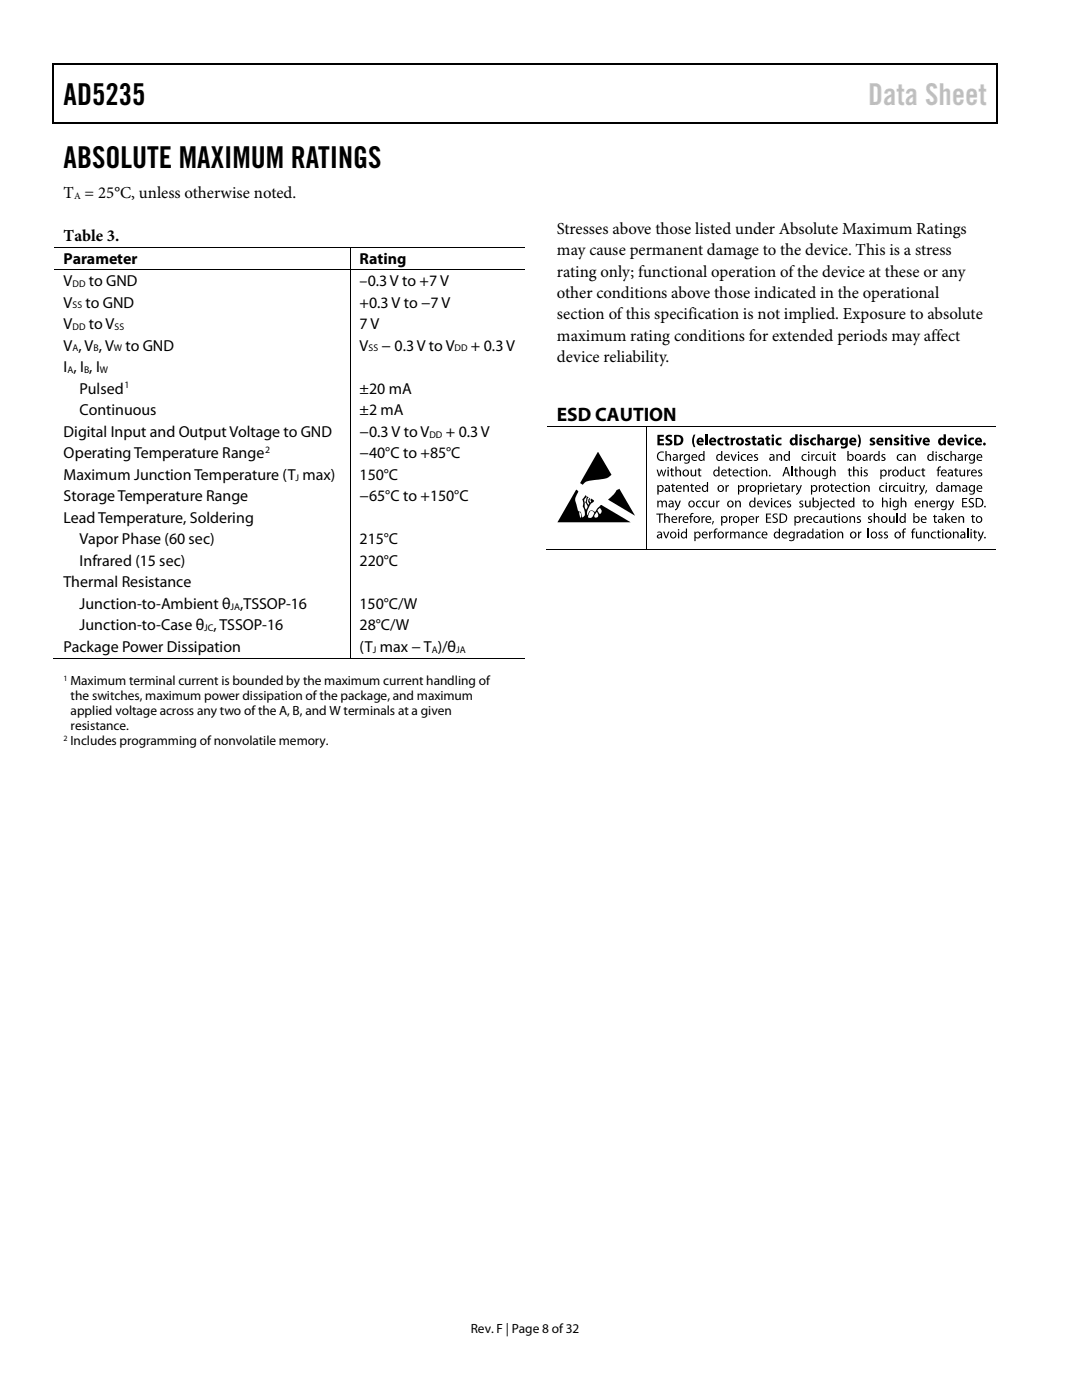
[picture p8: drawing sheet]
<svg xmlns="http://www.w3.org/2000/svg" width="216mm" height="279mm" viewBox="0 0 216 279" stroke-linecap="round" stroke-linejoin="round" font-family="sans-serif">
<defs><g id="words">
<g font-size="6">
<text x="12.7" y="20.9">AD5235</text>
<text x="12.7" y="33.6">ABSOLUTE MAXIMUM RATINGS</text>
</g>
<text font-size="6" fill="#c1c1c1" x="173.2" y="20.9">Data Sheet</text>
<text font-size="3.9" x="111.1" y="84.1">ESD CAUTION</text>
<g font-size="3.3">
<text x="12.7" y="39.5">T = 25°C, unless otherwise noted.</text>
<text x="111.1" y="46.7">Stresses above those listed under Absolute Maximum Ratings</text>
<text x="12.7" y="48">Table 3.</text>
<text x="111.1" y="50.9">may cause permanent damage to the device. This is a stress</text>
<text x="111.1" y="55.2">rating only; functional operation of the device at these or any</text>
<text x="111.1" y="59.5">other conditions above those indicated in the operational</text>
<text x="111.1" y="63.7">section of this specification is not implied. Exposure to absolute</text>
<text x="111.1" y="68">maximum rating conditions for extended periods may affect</text>
<text x="111.1" y="72.3">device reliability.</text>
</g>
<g font-size="3.2">
<text x="12.7" y="52.6">Parameter</text>
<text x="71.8" y="52.6">Rating</text>
<text x="12.7" y="57.1">V</text>
<text x="17.7" y="57.1">to GND</text>
<text x="71.8" y="57.1">–0.3 V to +7 V</text>
<text x="12.7" y="61.4">V</text>
<text x="12.7" y="65.7">V</text>
<text x="17.1" y="61.4">to GND</text>
<text x="17.7" y="65.7">to V</text>
<text x="71.8" y="61.4">+0.3 V to −7 V</text>
<text x="71.8" y="65.7">7 V</text>
<text x="12.7" y="70">V , V , V</text>
<text x="25" y="70">to GND</text>
<text x="71.8" y="70">V</text>
<text x="76.2" y="70">− 0.3 V to V</text>
<text x="94" y="70">+ 0.3 V</text>
<text x="12.7" y="74.3">I , I , I</text>
<text x="15.9" y="78.6">Pulsed</text>
<text x="15.9" y="82.8">Continuous</text>
<text x="71.8" y="78.6">±20 mA</text>
<text x="71.8" y="82.8">±2 mA</text>
<text x="12.7" y="87.2">Digital Input and Output Voltage to GND</text>
<text x="71.8" y="87.2">−0.3 V to V</text>
<text x="88.9" y="87.2">+ 0.3 V</text>
<text x="12.7" y="91.4">Operating Temperature Range</text>
<text x="12.7" y="95.8">Maximum Junction Temperature (T max)</text>
<text x="71.8" y="91.4">−40°C to +85°C</text>
<text x="71.8" y="95.8">150°C</text>
<text x="12.7" y="100">Storage Temperature Range</text>
<text x="71.8" y="100">−65°C to +150°C</text>
<text x="12.7" y="104.4">Lead Temperature, Soldering</text>
<text x="15.9" y="108.6">Vapor Phase (60 sec)</text>
<text x="15.9" y="112.9">Infrared (15 sec)</text>
<text x="71.8" y="108.6">215°C</text>
<text x="71.8" y="112.9">220°C</text>
<text x="12.7" y="117.2">Thermal Resistance</text>
<text x="15.9" y="121.5">Junction-to-Ambient θ ,TSSOP-16</text>
<text x="15.9" y="125.8">Junction-to-Case θ , TSSOP-16</text>
<text x="71.8" y="121.5">150°C/W</text>
<text x="71.8" y="125.8">28°C/W</text>
<text x="12.7" y="130.1">Package Power Dissipation</text>
<text x="71.8" y="130.1">(T max − T )/θ</text>
</g>
<g font-size="2.7">
<text x="14.1" y="136.7">Maximum terminal current is bounded by the maximum current handling of</text>
<text x="14.1" y="139.7">the switches, maximum power dissipation of the package, and maximum</text>
<text x="14.1" y="142.7">applied voltage across any two of the A, B, and W terminals at a given</text>
<text x="14.1" y="148.7">Includes programming of nonvolatile memory.</text>
<text x="14.1" y="145.7">resistance.</text>
<text x="93.9" y="266">Rev. F | Page 8 of32</text>
</g>
<g font-size="1.9">
<text x="14.8" y="39.7">A</text>
<text x="14.5" y="57.2">DD</text>
<text x="14.5" y="61.6">SS</text>
<text x="14.5" y="65.8">DD</text>
<text x="22.9" y="65.8">SS</text>
<text x="14.5" y="70.1">A</text>
<text x="18.7" y="70.1">B</text>
<text x="22.7" y="70.1">W</text>
<text x="73.5" y="70.1">SS</text>
<text x="90.7" y="70.1">DD</text>
<text x="13.5" y="74.4">A</text>
<text x="16.8" y="74.4">B</text>
<text x="19.9" y="74.4">W</text>
<text x="24.8" y="77.5">1</text>
<text x="85.7" y="87.3">DD</text>
<text x="52.9" y="90.4">2</text>
<text x="59" y="95.9">J</text>
<text x="40.8" y="126">JC</text>
<text x="46" y="121.7">JA</text>
<text x="74.4" y="130.3">J</text>
<text x="86.1" y="130.3">A</text>
<text x="91" y="130.3">JA</text>
</g>
<g font-size="1.6">
<text x="12.7" y="135.8">1</text>
<text x="12.7" y="147.8">2</text>
</g>
</g></defs>
<g fill="#000">
<path d="M10.5 12.7h.3v1h-.3zM10.5 12.7h.3v.3h-.3zM133.3 12.7h.3v.3h-.3zM198.8 12.7h.2v1h-.2zM198.8 12.7h.2v.3h-.2zM10.5 24.4h.3v.2h-.3zM133.1 24.4h.2v.2h-.2zM198.8 24.4h.2v.2h-.2zM69.8 49.2h.1v.2h-.1zM69.8 53.8h.1v.1h-.1zM119.3 90.2l2.7 4.6-.2 .2a3.7 3.7 0 0 1-2.7 .8h-.7a2.23 2.23 0 0 0-2.1 1l-.5-.4zM128.8 85.1h.2v.2h-.2z"/>
<path d="M131.2 86.8h1.3v.4h-.9v.4h.8v.4h-.8v.5h.9v.4h-1.3zM131 93.7h.3l.3 1.1 .3-1.1h.2l.3 1.1 .3-1.1h.3l-.5 1.4h-.2l-.3-1.1-.4 1.1h-.2zM131.3 90.4l.7-.3 .5 .1-.1 .2a.76 .76 0 0 0-1.1 .7 .76 .76 0 0 0 1.1 .6l.1 .2a.98 .98 0 0 1-1.3-.3 .98 .98 0 0 1 .1-1.2zM132.8 90h.2v.8l.4-.2 .4 .2 .1 1.2h-.2l-.1-1-.2-.2-.4 .3v.9h-.2zM133 86.9l.6-.1 .5 .1-.1 .3h-.7v.1l.1 .2a.72 .72 0 0 1 .8 .9 .72 .72 0 0 1-1.1 .5l-.3-.1v-.4l.7 .1 .2-.2-.1-.2a.69 .69 0 0 1-.7-.4 .69 .69 0 0 1 .1-.8zM133.9 93.5l.2-.1v.3h.4v.2h-.4l.1 .9 .3 .1-.1 .2h-.3l-.2-.3v-.9h-.2v-.2h.2zM134.1 96.6l.3-.1v.3h.3v.2h-.3v.9l.3 .1-.1 .2h-.3l-.2-.3v-.9h-.2v-.2h.2zM134.8 93.1h.2v.8l.4-.2 .4 .2 .1 1.2h-.3v-1l-.3-.2-.3 .3v.9h-.2zM134.6 99.9h.3l.3 1.1 .4-1.1h.3l-.7 1.6-.5 .4v-.2l.4-.5zM135.6 90.6h.2v.3l.5-.3v.2l-.2 .1-.2 .2v.9h-.3zM136.3 96.8h.2l.1 .3v-.2a.49 .49 0 0 1 .8 .1l.1 1.1h-.3v-.9l-.3-.2-.3 .2v.9h-.3zM137.9 96.6l.2-.1v.3h.4v.2h-.4l.1 .9 .3 .1v.1l-.2 .1a.35 .35 0 0 1-.4-.5v-.7h-.2v-.2h.2z"/>
<path d="M138.4 86.7h.4a2.73 2.73 0 0 0 0 2.5 .71 .71 0 0 1-.7-.8v-.8zM137.8 93.7h.2l.1 1 .2 .2 .4-.2v-1h.2v1.4h-.2v-.3l-.1 .2a.47 .47 0 0 1-.7-.1zM139.4 93.5l.2-.1v.3h.4v.2h-.4v.9l.3 .1 .1 .2h-.4l-.2-.3v-.9h-.2zM140.7 86.7h.5v2.2h-.5zM143.3 87.6l.9-.3 .1 .1v.3a.44 .44 0 0 0-.7 .4 .44 .44 0 0 0 .7 .4v.3a.82 .82 0 0 1-1-.2 .82 .82 0 0 1 0-1zM144.8 96.8h.2v.3l.4-.3v.2l-.2 .1-.2 .3v.7h-.2zM144.7 87.1l.5-.1v.4h.3v.3h-.3v.8h.3v.4h-.5l-.2-.2-.1-1h-.2v-.3h.2zM145.4 93.5l.2-.1v.3h.4v.2h-.4l.1 .9 .3 .1v.2h-.2a.35 .35 0 0 1-.4-.5v-.7h-.2v-.2h.2zM145.8 87.4h.4v.2l.3-.2 .2-.1v.5h-.3l-.1 .2v.9h-.5zM145.8 90.6h.2l.4 1.1 .4-1.1h.2l-.5 1.4h-.2zM147.7 93.9l.5-.2 .4 .1-.1 .2a.51 .51 0 0 0-.7 .4 .51 .51 0 0 0 .7 .4l.1 .2a.7 .7 0 0 1-.9-.2 .7 .7 0 0 1 0-.9zM148.8 87.5l.5-.2 .4 .1-.1 .3h-.4v.2a.56 .56 0 0 1 .6 .6 .56 .56 0 0 1-.9 .4l-.3-.1 .1-.3 .4 .1 .2-.1-.4-.3a.43 .43 0 0 1-.1-.7z"/>
<path d="M148.8 96.8h.2v.3l.3-.3h.2v.2l-.2 .1-.2 .3v.7h-.3zM148 90.8l.5-.2 .4 .1-.1 .2a.51 .51 0 0 0-.7 .4 .51 .51 0 0 0 .7 .4l.1 .2a.71 .71 0 0 1-1-.2 .71 .71 0 0 1 .1-.9zM149 93.5l.2-.1v.3h.3v.2h-.3v.9l.3 .1-.1 .2h-.2l-.2-.3v-.9h-.3v-.2h.3zM150.5 90.8l.4-.2 .3 .1v.2l-.5-.1v.3l.2 .1a.41 .41 0 0 1 .4 .3 .41 .41 0 0 1-.2 .5l-.7-.1 .1-.2 .5 .1v-.3l-.2-.1a.4 .4 0 0 1-.3-.6zM150.1 87.1l.5-.1v.4h.3v.3h-.3l.1 .8h.2v.4h-.5l-.2-.2-.1-1h-.2v-.3h.2zM152 93.7h.2v.3l.1-.2a.48 .48 0 0 1 .7 .1l.1 1.2h-.2l-.1-1-.2-.2-.4 .3v.9h-.2zM152.4 99.9h.2l.4 1.1 .4-1.1h.2l-.5 1.3h-.2zM152.8 96.8h.2v.3l.4-.3v.2l-.2 .1-.2 .2v.8h-.2zM152.9 87.1l.5-.1v.4h.3v.3h-.3v.8h.3v.4h-.5l-.2-.2-.1-1h-.2v-.3h.2zM153.5 94.8h.2v.2h-.2zM154.9 90.6h.2v.3l.1-.2a.49 .49 0 0 1 .8 .1l.1 1.2h-.3v-1l-.3-.2-.3 .3v.9h-.3zM155 87.6l.8-.3 .2 .1-.1 .3a.45 .45 0 0 0-.7 .4 .45 .45 0 0 0 .7 .4l.1 .3a.82 .82 0 0 1-1.1-.2 .82 .82 0 0 1 .1-1z"/>
<path d="M155.8 96.6l.2-.1v.3h.4v.2h-.4l.1 .9 .2 .1v.2h-.3l-.2-.3v-.9h-.2v-.2h.2zM157.9 93.1h.3v2h-.3zM158 96.8h.2v.3l.4-.3v.2l-.2 .1-.2 .2v.8h-.2zM158.7 93.5l.2-.1v.3h.3v.2h-.3v.9l.3 .1v.2h-.3l-.2-.3v-.9h-.3v-.2h.3zM158.8 96.8h.2l.4 1.1 .4-1.1h.2l-.7 1.6-.4 .4-.1-.2a.45 .45 0 0 0 .5-.6zM159.5 93.1h.3v.8l.4-.2 .4 .2v1.2h-.2v-1l-.3-.2-.3 .3v.9h-.3zM160.5 87.5l.4-.2 .5 .1-.1 .3h-.5v.2a.56 .56 0 0 1 .6 .6 .56 .56 0 0 1-.8 .4l-.3-.1 .1-.3 .4 .1 .2-.1-.5-.3a.43 .43 0 0 1 0-.7zM160.1 90.8l.5-.2 .4 .1-.1 .2a.51 .51 0 0 0-.7 .4 .51 .51 0 0 0 .7 .4l.1 .2a.7 .7 0 0 1-1-.2 .7 .7 0 0 1 .1-.9zM161.9 90.6h.2v.3l.5-.3v.2l-.3 .1-.2 .2v.9h-.2zM161.8 87.6l.9-.3 .2 .1-.1 .3a.45 .45 0 0 0-.7 .4 .45 .45 0 0 0 .7 .4l.1 .3a.82 .82 0 0 1-1.1-.2 .82 .82 0 0 1 0-1zM163.1 86.7h.5v.8a.55 .55 0 0 1 .7-.1 .55 .55 0 0 1 .3 .6v.9h-.5v-1l-.3-.2-.2 .2v1h-.5zM163.4 96.8h.2v.3l.4-.3v.2l-.2 .1-.2 .2v.8h-.2z"/>
<path d="M162.5 93.7h.3v1l.3 .2 .3-.3v-.9h.3v1.4h-.2l-.1-.3-.1 .2a.47 .47 0 0 1-.7-.1zM162.9 90.8l.5-.2 .3 .1v.2a.51 .51 0 0 0-.8 .4 .51 .51 0 0 0 .8 .4v.2a.7 .7 0 0 1-.9-.2 .7 .7 0 0 1 .1-.9zM164 90.6h.2l.1 1 .2 .2 .4-.3v-.9h.2v1.4h-.2v-.3l-.1 .2a.46 .46 0 0 1-.7-.1zM165.6 93.1h.2v.8l.5-.2 .4 .2v1.2h-.2v-1l-.3-.2-.3 .3-.1 .9h-.2zM165.8 96.6l.3-.1v.3h.3v.2h-.3v.9l.3 .1v.1l-.2 .1a.35 .35 0 0 1-.4-.5v-.7h-.2v-.2h.2zM166.2 90.4l.3-.1v.3h.3v.2h-.3v.9l.3 .1v.2h-.4l-.1-.3-.1-.9h-.2v-.2h.2zM166.6 87.4h.4v.2l.2-.2 .3-.1v.5h-.3l-.2 .3v.8h-.4zM167.1 99.7l.2-.1v.3h.4v.2h-.4l.1 .9 .3 .1-.1 .2h-.3l-.2-.3v-.9h-.2v-.2h.2zM168.2 97l.5-.2 .3 .1v.2a.51 .51 0 0 0-.8 .4 .51 .51 0 0 0 .8 .4v.2a.7 .7 0 0 1-.9-.2 .7 .7 0 0 1 .1-.9zM169.4 93.5l.2-.1v.3h.4v.2h-.4v.9l.3 .1v.2h-.3l-.2-.3v-.9h-.2zM169.4 96.6l.2-.1v.3h.4v.2h-.4l.1 .9 .2 .1v.2h-.3l-.2-.3v-.9h-.2v-.2h.2zM170.2 93.1h.3v.8l.4-.2 .4 .2 .1 1.2h-.3v-1l-.3-.2-.3 .3v.9h-.3z"/>
<path d="M171.1 86.7a.71 .71 0 0 1 .6 .9v.8a.71 .71 0 0 1-.6 .8 2.73 2.73 0 0 0 0-2.5zM172.4 93.9l.4-.2 .3 .1v.2l-.5-.1v.3l.2 .1a.41 .41 0 0 1 .4 .3 .41 .41 0 0 1-.3 .4h-.6l.1-.2h.5v-.2l-.2-.1a.4 .4 0 0 1-.3-.6zM172.4 96.8h.2v.3l.1-.2a.5 .5 0 0 1 .8 .1v1.1h-.2v-.9l-.3-.2-.4 .3v.8h-.2zM172.3 99.7l.2-.1v.3h.4v.2h-.4l.1 .9 .2 .1v.2h-.3l-.2-.3v-.9h-.2v-.2h.2zM173.5 90.6h.2v.3l.5-.3v.2l-.3 .1-.1 .2-.1 .9h-.2zM173.7 87.5l.5-.2 .4 .1-.1 .3h-.5v.2a.53 .53 0 0 1 .7 .5 .53 .53 0 0 1-.7 .5l-.5-.1 .1-.3 .4 .1 .2-.1-.5-.3a.42 .42 0 0 1 0-.7zM175.9 90.8l.4-.2 .4 .1-.1 .2-.4-.1v.3l.2 .1a.41 .41 0 0 1 .3 .3 .41 .41 0 0 1-.2 .5l-.7-.1 .1-.2 .5 .1v-.3l-.2-.1a.39 .39 0 0 1-.3-.6zM176 99.3h.2v.8l.5-.2 .4 .2v1.1h-.2v-.9l-.3-.2-.3 .2-.1 .9h-.2zM175.6 97l.5-.2 .3 .1v.2a.51 .51 0 0 0-.7 .4 .51 .51 0 0 0 .7 .4v.2a.7 .7 0 0 1-.9-.2 .7 .7 0 0 1 .1-.9zM176.6 87.4h.4v.2l.1-.1a.55 .55 0 0 1 .7-.1 .55 .55 0 0 1 .2 .6v.9h-.5v-1l-.2-.2-.2 .2v1h-.5zM177.2 93.7h.2l.1 .3 .4-.3v.2l-.2 .1-.2 .3v.8h-.3zM177.4 96.8h.2v.3l.2-.3h.2v.2l-.2 .1-.2 .2v.8h-.2z"/>
<path d="M178.5 87.5l.5-.2 .4 .1-.1 .3h-.5l.1 .2a.53 .53 0 0 1 .6 .5 .53 .53 0 0 1-.7 .5l-.5-.1 .1-.3 .4 .1 .2-.1-.5-.3a.42 .42 0 0 1 0-.7zM178.4 97l.5-.2 .3 .1v.2a.51 .51 0 0 0-.8 .4 .51 .51 0 0 0 .8 .4v.2a.7 .7 0 0 1-.9-.2 .7 .7 0 0 1 .1-.9zM179.7 99.3h.3v.8l.4-.2 .4 .2 .1 1.1h-.3v-.9l-.3-.2-.3 .3v.8h-.3zM179.1 90.8l.6-.2 .3 .1-.1 .2a.51 .51 0 0 0-.7 .4 .51 .51 0 0 0 .7 .4l.1 .2a.71 .71 0 0 1-.9-.1 .71 .71 0 0 1 0-1zM179.5 96.8h.2l.1 1 .2 .2 .3-.2 .1-1h.2v1.3h-.2v-.2l-.1 .1a.46 .46 0 0 1-.7 0zM180.7 87.1l.4-.1v.4h.4v.3h-.4l.1 .8h.2v.4h-.5l-.2-.2v-1h-.2v-.3h.2zM181.6 90.6h.2v.3l.1-.2a.48 .48 0 0 1 .7 .1l.1 1.2h-.2v-1l-.3-.2-.4 .3v.9h-.2zM181.7 96.6l.2-.1v.3h.4v.2h-.4l.1 .9 .3 .1v.1l-.4 .1-.2-.3v-.9h-.2zM181.2 93.7h.2l.1 1 .2 .2 .4-.3v-.9h.2v1.4h-.2v-.3l-.1 .2a.46 .46 0 0 1-.7-.1zM182.6 96.8h.2v.3l.4-.3v.2l-.2 .1-.2 .2v.8h-.2zM182.4 87.4h.5l.3 1 .3-1h.5l-.6 1.5h-.4zM183.4 96.8h.2l.4 1.1 .4-1.1h.2l-.7 1.6-.4 .4-.1-.2a.45 .45 0 0 0 .5-.6z"/>
<path d="M182.8 93.9l.5-.2 .4 .1-.1 .2a.51 .51 0 0 0-.8 .4 .51 .51 0 0 0 .8 .4l.1 .2a.71 .71 0 0 1-1-.2 .71 .71 0 0 1 .1-.9zM184 93.5l.3-.1v.3h.3v.2h-.3v.9l.3 .1v.2h-.2a.35 .35 0 0 1-.4-.5v-.7h-.2v-.2h.2zM184.7 97.8h.3l-.3 .7h-.1zM187.2 93.2l.6-.1-.1 .2h-.3v.2l-.1 .2h.3v.2h-.3v1.2h-.2v-1.2h-.2v-.2h.2zM187.3 90.8l.4-.2 .4 .1-.1 .2-.4-.1v.3l.2 .1a.41 .41 0 0 1 .3 .3 .41 .41 0 0 1-.2 .5l-.7-.1 .1-.2 .5 .1v-.3l-.2-.1a.39 .39 0 0 1-.3-.6zM188.5 90.8l.5-.2 .4 .1-.1 .2a.51 .51 0 0 0-.7 .4 .51 .51 0 0 0 .7 .4l.1 .2a.71 .71 0 0 1-1-.1 .71 .71 0 0 1 .1-1zM189.1 99.9h.3l.4 1.1 .3-1.1h.3l-.5 1.4-.6 .6-.1-.2 .5-.5zM189.7 90h.2v.8l.4-.2 .4 .2 .1 1.2h-.3v-1l-.3-.2-.3 .3v.9h-.2zM189.8 96.8h.2v.2l.2-.2h.4l.2 .3 .3-.3h.3l.3 .6v.7h-.3v-.9l-.3-.2-.3 .3v.8h-.2v-.9l-.3-.2-.3 .3v.8h-.2zM190.6 93.5l.2-.1v.3h.4v.2h-.4l.1 .9 .3 .1v.2h-.4l-.2-.3v-.9h-.2v-.2h.2zM190.6 87.4h.5l.3 1 .3-1h.5l-.6 1.5h-.5zM192.5 90.6h.2v.3l.5-.3v.2l-.4 .3v.9h-.3z"/>
<path d="M191.4 93.7h.3v1l.3 .2 .3-.3v-.9h.3v1.4h-.2l-.1-.3v.2a.46 .46 0 0 1-.8-.1zM192.9 93.7h.3v.3l.4-.3v.2l-.2 .1-.2 .3v.8h-.2zM193.4 87.6l.2-.2 .6-.1 .2 .1-.1 .3a.44 .44 0 0 0-.7 .4 .44 .44 0 0 0 .7 .4l.1 .3a.82 .82 0 0 1-1.1-.2 .82 .82 0 0 1 .1-1zM195.2 93.9l.4-.2 .4 .1-.1 .2-.4-.1v.3l.2 .1a.41 .41 0 0 1 .3 .3 .41 .41 0 0 1-.2 .4h-.7l.1-.2 .3 .1 .3-.2-.6-.5zM123 97.9l.6-.4 3.1 5.4-5.4-3.2 1.1-1zM128.8 109.6h.2v.1h-.2zM131.2 99.9h.2v.2l.2-.2h.4l.2 .2 .3-.2h.3l.3 .6v.7h-.3v-.9l-.3-.2-.3 .3v.8h-.2v-.9l-.3-.2-.3 .2v.9h-.2zM131 102.5h1.3v.2h-.5v1.6h-.3v-1.6h-.5zM132.5 102.4h.3v.8l.4-.2 .4 .2 .1 1.1h-.3v-.9l-.3-.2-.3 .3v.8h-.3zM132.3 106.1h.3l.3 1.1 .4-1.1h.3l-.5 1.3h-.3zM135.4 103h.2v.3l.5-.3v.2l-.2 .1-.2 .2v.8h-.3zM137.9 102.5l.5-.1v.2h-.3l-.1 .2v.2h.3v.2h-.3v1.1h-.3v-1.1h-.2v-.2h.2z"/>
<path d="M139 100.1l.6-.2 .3 .1-.1 .1a.51 .51 0 0 0-.7 .5 .51 .51 0 0 0 .8 .4v.2a.7 .7 0 0 1-.9-.2 .7 .7 0 0 1 0-.9zM140 103h.2v.3l.4-.3v.2l-.4 .3v.8h-.2zM140.3 100.1l.5-.2 .3 .1v.1a.51 .51 0 0 0-.8 .5 .51 .51 0 0 0 .8 .4v.2a.71 .71 0 0 1-.9-.2 .71 .71 0 0 1 .1-.9zM141.5 106.1h.2v.3l.5-.3v.2l-.3 .1-.2 .2v.8h-.2zM142.2 104h.3l-.3 .7h-.2zM142.7 105.6l.5-.1v.2h-.4v.1l-.1 .3h.4v.2h-.3v1.1h-.3v-1.1h-.2v-.2h.2zM141.4 99.9h.2l.1 1 .2 .2 .4-.2v-1h.2v1.3h-.2v-.2l-.1 .1a.47 .47 0 0 1-.7 0zM142.9 99.9h.2v.3l.5-.3v.2l-.3 .1-.1 .2v.8h-.3zM144.8 106.1h.2v.3l.2-.3h.2v.2l-.2 .1-.2 .2v.8h-.2zM145.4 103h.3v.3l.4-.3v.2l-.4 .3v.8h-.2zM145.7 106.1h.2v.2l.2-.2h.4l.2 .2 .3-.2h.3l.3 .6v.7h-.3v-.9l-.2-.2-.3 .2-.1 .9h-.2v-1l-.3-.1-.3 .3v.8h-.2zM146.7 99.9h.2v.2l.1-.1a.5 .5 0 0 1 .8 .1v1.1h-.2v-.9l-.3-.2-.4 .3v.8h-.2z"/>
<path d="M149.3 106.1h.2v.2l.1-.1a.49 .49 0 0 1 .8 .1v1.1h-.2v-.9l-.3-.2-.3 .2-.1 .9h-.2zM150.8 103h.2v.3l.5-.3v.2l-.3 .1-.2 .2v.8h-.2zM150.9 106.3l.6-.2h.3l-.1 .2a.51 .51 0 0 0-.7 .5 .51 .51 0 0 0 .7 .4l.1 .2a.7 .7 0 0 1-.9-.2 .7 .7 0 0 1 0-.9zM152.8 102.5h1v.2h-.7v.6h.7v.2h-.7v.6h.8v.2h-1.1zM154.2 102.7a.8 .8 0 0 1 1-.1l-.1 .1h-.6a.27 .27 0 0 0-.1 .3 .27 .27 0 0 0 .1 .2 .64 .64 0 0 1 .7 .9 .64 .64 0 0 1-1.1 .2l.1-.2a.39 .39 0 0 0 .6 0 .39 .39 0 0 0-.2-.6 .54 .54 0 0 1-.4-.8zM154.6 100.1l.5-.2 .3 .1v.1a.51 .51 0 0 0-.8 .5 .51 .51 0 0 0 .8 .4v.2a.71 .71 0 0 1-.9-.2 .71 .71 0 0 1 .1-.9zM157.1 100.1l.4-.2 .3 .1v.1h-.5v.3l.2 .1a.4 .4 0 0 1 .4 .3 .4 .4 0 0 1-.3 .4h-.6l.1-.2h.5v-.2l-.2-.1a.4 .4 0 0 1-.3-.6zM158.9 106.1h.2l.1 .3 .2-.3h.2v.2l-.2 .1-.2 .3v.7h-.2zM159.5 100.1l.4-.2 .4 .1-.1 .1h-.4v.3l.2 .1a.41 .41 0 0 1 .3 .3 .41 .41 0 0 1-.2 .4h-.6v-.2h.5v-.2l-.2-.1a.4 .4 0 0 1-.3-.6zM160.1 103h.2v.3l.4-.3v.2l-.2 .1-.2 .2v.8h-.2zM160.6 99.9h.3v1l.3 .2 .3-.3v-.9h.3v1.3h-.3v-.2l-.1 .1a.47 .47 0 0 1-.7 0zM162.4 103.2l.6-.2h.3l-.1 .2a.51 .51 0 0 0-.7 .5 .51 .51 0 0 0 .8 .4v.2a.71 .71 0 0 1-.9-.2 .71 .71 0 0 1 0-.9z"/>
<path d="M164.1 105.9l.2-.1v.3h.4v.2h-.4l.1 .9 .3 .1-.1 .2-.3-.1-.2-.2v-.9h-.2v-.2h.2zM164.9 103h.2l.1 1 .2 .2 .4-.3v-.9h.2v1.3h-.2v-.2l-.1 .1a.46 .46 0 0 1-.7 0zM165.9 100.1l.5-.2 .3 .1v.1a.51 .51 0 0 0-.8 .5 .51 .51 0 0 0 .8 .4v.2a.71 .71 0 0 1-.9-.2 .71 .71 0 0 1 .1-.9zM166.5 102.8l.2-.1v.3h.4v.2h-.4l.1 .9 .2 .1 .1 .1-.4 .1-.2-.3v-.9h-.2zM167.1 106.1h.2v.2l.1-.1a.5 .5 0 0 1 .8 .1l.1 1.1h-.3v-.9l-.3-.2-.3 .3v.8h-.3zM169.5 103h.2v.2l.1-.1a.48 .48 0 0 1 .8 .1v1.1h-.2v-.9l-.3-.2-.3 .3-.1 .8h-.2zM171 103.2l.4-.2 .4 .1-.1 .1h-.4v.3l.2 .1a.41 .41 0 0 1 .3 .3 .41 .41 0 0 1-.2 .4h-.7l.1-.2 .3 .1 .3-.2-.6-.5zM171.2 106.1h.2v.3l.5-.3v.2l-.3 .1-.1 .2-.1 .8h-.2zM173.2 105.5h.2v1.9h-.2zM173.3 103.2l.4-.2 .3 .1-.1 .1h-.4v.3l.2 .1a.41 .41 0 0 1 .3 .3 .41 .41 0 0 1-.2 .4h-.6v-.2l.3 .1 .3-.2-.6-.5zM174.3 102.4h.3v.8l.4-.2 .4 .2 .1 1.1h-.3v-.9l-.3-.2-.3 .2v.9h-.3zM175.3 106.3l.4-.2 .4 .1-.1 .1h-.4v.3l.2 .1a.4 .4 0 0 1 .3 .3 .4 .4 0 0 1-.2 .4h-.7l.1-.2h.5v-.2l-.2-.1a.4 .4 0 0 1-.3-.6z"/>
<path d="M176.4 106.3l.4-.2 .4 .1-.1 .1h-.4v.3l.2 .1a.41 .41 0 0 1 .3 .3 .41 .41 0 0 1-.2 .4h-.7l.1-.2h.5v-.2l-.2-.1a.4 .4 0 0 1-.3-.6zM177.4 103h.2l.1 1 .2 .2 .4-.3v-.9h.2v1.3h-.2v-.2l-.1 .1a.47 .47 0 0 1-.8 0zM178.9 102.4h.3v1.9h-.3zM180.3 105.6l.5-.1v.2h-.3l-.1 .1-.1 .3h.4v.2h-.4v1.1h-.2v-1.1h-.2v-.2h.2zM182.1 105.6l.6-.1-.1 .2h-.3l-.1 .1v.3h.3v.2h-.3v1.1h-.2v-1.1h-.2v-.2h.2zM182.8 106.1h.2v1l.3 .2 .3-.3v-.9h.3v1.3h-.2v-.2l-.1 .1a.46 .46 0 0 1-.8-.1zM184 99.9h.2v.2l.1-.1a.49 .49 0 0 1 .7 .1l.1 1.1h-.2l-.1-.9-.2-.2-.4 .3v.8h-.2zM184.3 106.1h.2v.2l.1-.1a.48 .48 0 0 1 .7 .1l.1 1.1h-.2l-.1-.9-.2-.2-.4 .2v.9h-.2zM186.4 102.8l.2-.1v.3h.4v.2h-.4l.1 .9 .2 .1 .1 .1-.4 .1-.2-.3v-.9h-.2zM185.9 106.3l.5-.2h.4l-.1 .2a.51 .51 0 0 0-.8 .5 .51 .51 0 0 0 .8 .4l.1 .2a.71 .71 0 0 1-1-.2 .71 .71 0 0 1 .1-.9zM186.9 99.9h.2v.3l.5-.3v.2l-.3 .1-.1 .2-.1 .8h-.2zM187.1 105.9l.3-.1v.3h.3v.2h-.3v.9l.3 .1v.1l-.2 .1a.35 .35 0 0 1-.4-.5v-.7h-.2v-.2h.2z"/>
<path d="M188.6 102.4h.2v1.2l.5-.6h.3l-.5 .6 .6 .7h-.3l-.5-.6-.1 .1v.5h-.2zM190.1 106.1h.3v.2l.1-.1a.48 .48 0 0 1 .7 .1l.1 1.1h-.2l-.1-.9-.3-.2-.3 .2v.9h-.3zM191.2 103h.2l.1 .2 .1-.1a.5 .5 0 0 1 .7 .1l.1 1.1h-.3v-.9l-.3-.2-.3 .3v.8h-.3zM192 99.4h1v.2h-.8v.6h.7v.2h-.7v.7h.8v.1h-1zM193 105.5h.3v1.9h-.3zM193.4 99.6a.77 .77 0 0 1 .9-.1l-.1 .2-.3-.1-.3 .1 .1 .4a.64 .64 0 0 1 .6 .9 .64 .64 0 0 1-1 .2v-.2a.39 .39 0 0 0 .7 0 .39 .39 0 0 0-.2-.6 .53 .53 0 0 1-.4-.8zM194 102.8l.2-.1v.3h.3v.2h-.3v.9l.3 .1-.1 .2h-.2l-.2-.3v-.9h-.3v-.2h.3zM194.4 105.9l.2-.1v.3h.4v.2h-.4v.9l.3 .1v.1h-.3l-.2-.2v-.9h-.2v-.2h.2zM195.1 106.1h.2l.4 1.1 .4-1.1h.2l-.5 1.4-.6 .6-.1-.3 .5-.4zM196.4 101h.3v.2h-.3zM196.4 107.2h.3v.2h-.3zM69.8 131.3h.1v.1h-.1z"/>
<path d="M131.2 96.8h.2v.3a.61 .61 0 0 1 .9-.2 .61 .61 0 0 1 .1 .9 .54 .54 0 0 1-.4 .4 .54 .54 0 0 1-.6-.2v.7h-.2zM131.5 97.1a.49 .49 0 0 0-.1 .6 .49 .49 0 0 0 .6 .2 .5 .5 0 0 0 .2-.6 .5 .5 0 0 0-.6-.3z"/>
<path d="M133.2 93.4a.15 .15 0 0 1 .3 0 .15 .15 0 0 1-.3 0zM133.2 93.7h.2v1.4h-.2z"/>
<path d="M132.7 96.9l.5-.1 .4 .3 .1 1h-.2v-.1a.43 .43 0 0 1-.7 .1 .43 .43 0 0 1 0-.7l.6-.1v-.1a.41 .41 0 0 0-.6-.1zM133 97.6l-.1 .3h.4l.1-.2v-.2z"/>
<path d="M134.5 86.8a1.51 1.51 0 0 1 1.8 .6 1.24 1.24 0 0 1-1.7 1.5h-.1zM135 87.1v1.4a.71 .71 0 0 0 .9-.7 .71 .71 0 0 0-.9-.7z"/>
<path d="M135 97a.58 .58 0 0 1 .7-.1 .58 .58 0 0 1 .3 .6h-.9l.2 .5 .6-.1 .1 .2a.73 .73 0 0 1-1-.1 .73 .73 0 0 1 0-1zM135.3 97l-.2 .4h.7l-.1-.4z"/>
<path d="M134.3 90.7h.1a.57 .57 0 0 1 .8 .4l.1 .9h-.3v-.2a.43 .43 0 0 1-.6 .1 .43 .43 0 0 1 0-.7l.6-.1v-.1a.41 .41 0 0 0-.6-.1zM134.5 91.4v.4h.3l.2-.2v-.3z"/>
<path d="M136.2 94.4a.7 .7 0 0 1 1.4 0 .7 .7 0 0 1-1.4 0zM136.6 94a.5 .5 0 0 0-.1 .6 .5 .5 0 0 0 .5 .2 .49 .49 0 0 0 .2-.6 .49 .49 0 0 0-.6-.2z"/>
<path d="M136.6 90.8a.52 .52 0 0 1 .8 0l.1-.2h.2l-.1 .4a1.65 1.65 0 0 1-.1 1.4l-.5 .1-.5-.1 .1-.2 .2 .1a.47 .47 0 0 0 .5-.1 .47 .47 0 0 0 .1-.5 .63 .63 0 0 1-.9 0 .63 .63 0 0 1 .1-.9zM136.8 90.9a.49 .49 0 0 0-.1 .5 .49 .49 0 0 0 .5 .4 .48 .48 0 0 0 .2-.6 .48 .48 0 0 0-.6-.3z"/>
<path d="M138.1 90.8a.57 .57 0 0 1 .7-.1 .57 .57 0 0 1 .3 .6h-.9l.2 .5 .6-.1v.2a.73 .73 0 0 1-.9-.1 .73 .73 0 0 1 0-1zM138.4 90.8l-.2 .4h.7l-.1-.4z"/>
<path d="M138.8 97a.57 .57 0 0 1 .7-.1 .57 .57 0 0 1 .3 .6h-.9l.2 .5 .6-.1 .1 .2a.73 .73 0 0 1-1-.1 .73 .73 0 0 1 0-1zM139.1 97l-.2 .4h.7l-.1-.4z"/>
<path d="M139.2 87.6a.72 .72 0 0 1 .9-.2 .72 .72 0 0 1 .3 .9h-1a.54 .54 0 0 0 .9 .2v.3a.86 .86 0 0 1-1.1-.1 .86 .86 0 0 1 0-1.1zM139.6 87.7l-.2 .2h.6l-.1-.2z"/>
<path d="M139.5 90.8l.4-.2 .4 .2v-.8h.3v2h-.2v-.3a.61 .61 0 0 1-.9 .2 .61 .61 0 0 1-.1-.9zM139.8 90.9a.5 .5 0 0 0-.2 .6 .5 .5 0 0 0 .5 .3l.2-.1a.49 .49 0 0 0 0-.6 .49 .49 0 0 0-.5-.2z"/>
<path d="M140.2 97l.4-.2 .5 .2v-.8h.2v1.9h-.2v-.2a.61 .61 0 0 1-.9 .2 .61 .61 0 0 1-.1-.9zM140.5 97.1a.5 .5 0 0 0-.2 .6 .5 .5 0 0 0 .5 .3 .49 .49 0 0 0 .2-.6 .49 .49 0 0 0-.5-.3z"/>
<path d="M141.7 87.6a.72 .72 0 0 1 .9-.2 .72 .72 0 0 1 .3 .9h-1l.2 .2h.7v.3a.86 .86 0 0 1-1.1-.1 .86 .86 0 0 1 0-1.1zM142.1 87.7l-.2 .2h.6l-.1-.2z"/>
<path d="M142.5 93.9l.4-.2 .4 .2v-.8h.3v2h-.2v-.3a.61 .61 0 0 1-.9 .2 .61 .61 0 0 1-.1-.9zM142.7 94a.5 .5 0 0 0-.1 .6 .5 .5 0 0 0 .5 .3 .5 .5 0 0 0 .2-.6 .5 .5 0 0 0-.6-.3z"/>
<path d="M143.1 97.5a.7 .7 0 0 1 1.4 0 .7 .7 0 0 1-1.4 0zM143.6 97a.49 .49 0 0 0-.2 .7 .49 .49 0 0 0 .6 .2 .49 .49 0 0 0 .2-.6 .49 .49 0 0 0-.6-.3z"/>
<path d="M144 93.9a.57 .57 0 0 1 .8-.1 .57 .57 0 0 1 .2 .6h-.9l.2 .5 .6-.1 .1 .2a.73 .73 0 0 1-1-.1 .73 .73 0 0 1 0-1zM144.3 93.9l-.2 .4h.7l-.1-.4z"/>
<path d="M143.1 90.8l.4-.2 .4 .2v-.8h.2l.1 2h-.3v-.3a.61 .61 0 0 1-.8 .2 .61 .61 0 0 1-.2-.9zM143.3 90.9a.5 .5 0 0 0-.2 .6 .5 .5 0 0 0 .6 .3 .5 .5 0 0 0 .2-.6 .5 .5 0 0 0-.6-.3z"/>
<path d="M144.6 90.8a.57 .57 0 0 1 .7-.1 .57 .57 0 0 1 .3 .6h-.9l.2 .5 .6-.1 .1 .2a.73 .73 0 0 1-1-.1 .73 .73 0 0 1 0-1zM144.9 90.8l-.2 .4h.7l-.1-.4z"/>
<path d="M146.3 93.9a.57 .57 0 0 1 .7-.1 .57 .57 0 0 1 .3 .6h-.9a.53 .53 0 0 0 .8 .4l.1 .2a.73 .73 0 0 1-1-.1 .73 .73 0 0 1 0-1zM146.6 93.9l-.2 .4h.7l-.1-.4z"/>
<path d="M147.3 96.8h.2v.3a.62 .62 0 0 1 .8-.2 .62 .62 0 0 1 .2 .9 .56 .56 0 0 1-1 .2v.7h-.2zM147.6 97.1a.49 .49 0 0 0-.1 .6 .49 .49 0 0 0 .6 .2 .5 .5 0 0 0 .2-.6 .5 .5 0 0 0-.6-.3z"/>
<path d="M147.3 90.2h.2v.2h-.2zM147.3 90.6h.2v1.4h-.2z"/>
<path d="M146.8 88.1a.85 .85 0 0 1 1.7 0 .85 .85 0 0 1-1.7 0zM147.5 87.7l-.1 .2a.47 .47 0 0 0 .2 .7 .43 .43 0 0 0 .3-.5 .43 .43 0 0 0-.4-.4z"/>
<path d="M149.2 90.8a.57 .57 0 0 1 .7-.1 .57 .57 0 0 1 .3 .6h-.9l.2 .5 .6-.1v.2a.73 .73 0 0 1-.9-.1 .73 .73 0 0 1 0-1zM149.4 90.8l-.1 .4h.7l-.2-.4z"/>
<path d="M149.8 93.4a.15 .15 0 0 1 .3 0 .15 .15 0 0 1-.3 0zM149.8 93.7h.3v1.4h-.3z"/>
<path d="M149.6 97.5a.7 .7 0 0 1 1.4 0 .7 .7 0 0 1-1.4 0zM150 97a.5 .5 0 0 0-.1 .7 .5 .5 0 0 0 .6 .2 .49 .49 0 0 0 .1-.6 .49 .49 0 0 0-.6-.3z"/>
<path d="M149.7 100.1l.4-.2 .4 .2v-.8h.2v1.9h-.2v-.2a.61 .61 0 0 1-.8 .2 .61 .61 0 0 1-.2-.9zM149.9 100.1a.5 .5 0 0 0-.2 .7 .5 .5 0 0 0 .6 .3 .5 .5 0 0 0 .2-.7 .5 .5 0 0 0-.6-.3z"/>
<path d="M150.3 94.4a.7 .7 0 0 1 1.4 0 .7 .7 0 0 1-1.4 0zM150.8 94a.5 .5 0 0 0-.2 .6 .5 .5 0 0 0 .6 .2 .5 .5 0 0 0 .2-.6 .5 .5 0 0 0-.6-.2z"/>
<path d="M151.2 96.8h.2v.3a.63 .63 0 0 1 .9 0 .63 .63 0 0 1 0 .8 .63 .63 0 0 1-.8 .1v.7h-.3zM151.6 97.1a.44 .44 0 0 0-.1 .7 .44 .44 0 0 0 .7 0 .48 .48 0 0 0 0-.6 .48 .48 0 0 0-.5-.2z"/>
<path d="M151.2 87.5l.4-.2a.65 .65 0 0 1 .9 .7v.9h-.4v-.2a.5 .5 0 0 1-.8 .1 .5 .5 0 0 1 .1-.8l.6-.2-.3-.2-.4 .2zM151.6 88.3v.1l.2 .2 .2-.2v-.2z"/>
<path d="M153.7 96.3h.2v.3h-.2zM153.7 96.8h.2v1.3h-.2z"/>
<path d="M153.8 99.4h.3v.3h-.3zM153.8 99.9h.3v1.3h-.3z"/>
<path d="M154 86.8h.4v.3h-.4zM154 87.4h.4v1.5h-.4z"/>
<path d="M154.4 97a.58 .58 0 0 1 .7-.1 .58 .58 0 0 1 .3 .6h-.9a.52 .52 0 0 0 .8 .4l.1 .2a.73 .73 0 0 1-1-.1 .73 .73 0 0 1 0-1zM154.7 97l-.2 .4h.7l-.1-.4z"/>
<path d="M153.6 90.7l.4-.1 .5 .3 .1 1.1h-.3v-.2a.43 .43 0 0 1-.6 .1 .43 .43 0 0 1 0-.7l.6-.1v-.1a.42 .42 0 0 0-.7-.1zM153.8 91.4v.4l.4-.1 .1-.4z"/>
<path d="M156.8 93.2h.2l.7 1.9h-.3l-.2-.6h-.6l-.2 .6h-.3zM156.9 93.4l-.3 .9h.6z"/>
<path d="M156.6 96.9l.5-.1 .4 .3 .1 1h-.2v-.1a.42 .42 0 0 1-.7 .1 .42 .42 0 0 1 0-.7l.6-.1v-.1a.42 .42 0 0 0-.6-.1zM156.9 97.6l-.1 .3 .4 .1 .1-.2v-.3z"/>
<path d="M156.5 90.8l.5-.2 .4 .2v-.8h.2v2h-.2v-.3a.61 .61 0 0 1-.9 .2 .61 .61 0 0 1-.1-.9zM156.8 90.9a.5 .5 0 0 0-.2 .6 .5 .5 0 0 0 .6 .3 .5 .5 0 0 0 .2-.6 .5 .5 0 0 0-.6-.3z"/>
<path d="M157.8 87.5l.5-.2 .4 .2v-.8h.4v2.2h-.4v-.2a.69 .69 0 0 1-1 .1 .69 .69 0 0 1-.1-1zM158.2 87.7a.41 .41 0 0 0-.2 .6 .41 .41 0 0 0 .6 .2 .42 .42 0 0 0 .1-.5 .42 .42 0 0 0-.5-.3z"/>
<path d="M159.6 86.8h.3v.3h-.3zM159.5 87.4h.5v1.5h-.5z"/>
<path d="M161.2 90.3a.15 .15 0 0 1 .3 0 .15 .15 0 0 1-.3 0zM161.3 90.6h.2v1.4h-.2z"/>
<path d="M160.9 94.4a.7 .7 0 0 1 1.4 0 .7 .7 0 0 1-1.4 0zM161.4 94a.5 .5 0 0 0-.2 .6 .5 .5 0 0 0 .6 .2 .5 .5 0 0 0 .2-.6 .5 .5 0 0 0-.6-.2z"/>
<path d="M161.8 96.8h.2v.3a.63 .63 0 0 1 .9 0 .63 .63 0 0 1 0 .8 .63 .63 0 0 1-.8 .1v.7h-.3zM162.2 97.1a.44 .44 0 0 0-.1 .7 .44 .44 0 0 0 .7 0 .48 .48 0 0 0 0-.6 .48 .48 0 0 0-.5-.2z"/>
<path d="M162.1 99.3h.3v.8a.61 .61 0 0 1 .8-.1 .61 .61 0 0 1 .2 .9 .55 .55 0 0 1-.5 .4 .55 .55 0 0 1-.5-.3v.2h-.3zM162.5 100.2a.49 .49 0 0 0-.1 .6 .49 .49 0 0 0 .6 .2 .5 .5 0 0 0 .2-.6 .5 .5 0 0 0-.6-.3z"/>
<path d="M164.1 97.5a.7 .7 0 0 1 1.4 0 .7 .7 0 0 1-1.4 0zM164.6 97a.5 .5 0 0 0-.2 .7 .5 .5 0 0 0 .6 .2 .5 .5 0 0 0 .2-.6 .5 .5 0 0 0-.6-.3z"/>
<path d="M164.2 93.9a.52 .52 0 0 1 .8 0v-.2h.2v.4a1.65 1.65 0 0 1-.2 1.4l-.5 .1-.4-.1v-.2l.7 .1 .2-.6a.63 .63 0 0 1-1 0 .63 .63 0 0 1 .2-.9zM164.4 94a.49 .49 0 0 0-.2 .5 .49 .49 0 0 0 .5 .3 .48 .48 0 0 0 .3-.5 .48 .48 0 0 0-.6-.3z"/>
<path d="M165.5 90.2h.3v.2h-.3zM165.5 90.6h.3v1.4h-.3z"/>
<path d="M164.9 87.5l.4-.2a.66 .66 0 0 1 .9 .7v.9h-.4v-.2a.52 .52 0 0 1-.9-.1 .52 .52 0 0 1 .5-.7l.3-.1-.3-.2-.4 .2zM165.3 88.3v.2l.2 .1 .2-.2v-.2z"/>
<path d="M166.7 97a.57 .57 0 0 1 .8-.1 .57 .57 0 0 1 .2 .6h-.9a.53 .53 0 0 0 .8 .4l.1 .2a.73 .73 0 0 1-1-.1 .73 .73 0 0 1 0-1zM167 97l-.2 .4h.7l-.1-.4z"/>
<path d="M169.1 90h.2v.8a.61 .61 0 0 1 .9 0 .61 .61 0 0 1 .1 .8 .55 .55 0 0 1-.5 .4 .55 .55 0 0 1-.5-.3v.3h-.2zM169.4 90.9a.49 .49 0 0 0-.1 .6 .49 .49 0 0 0 .6 .2 .5 .5 0 0 0 .2-.6 .5 .5 0 0 0-.5-.3z"/>
<path d="M167.8 87.5a.58 .58 0 0 1 1 0v-.1h.4v.4a1.74 1.74 0 0 1-.3 1.5l-.6 .2-.5-.1 .1-.4 .2 .1a.41 .41 0 0 0 .5 0 .41 .41 0 0 0 .1-.4 .67 .67 0 0 1-.9 0 .67 .67 0 0 1-.1-.9zM168.3 87.7l-.1 .2a.44 .44 0 0 0 .2 .6 .4 .4 0 0 0 .3-.4 .4 .4 0 0 0-.4-.4z"/>
<path d="M169.6 87.6a.71 .71 0 0 1 .9-.2 .71 .71 0 0 1 .4 .9h-1a.54 .54 0 0 0 .8 .2l.1 .3a.86 .86 0 0 1-1.1-.1 .86 .86 0 0 1-.1-1.1zM170 87.7l-.1 .2h.6l-.1-.2z"/>
<path d="M170.2 96.5a.15 .15 0 0 1 .3 0 .15 .15 0 0 1-.3 0zM170.2 96.8h.3v1.3h-.3z"/>
<path d="M169.4 100.1l.4-.2 .4 .2v-.8h.3v1.9h-.2v-.2a.61 .61 0 0 1-.9 .2 .61 .61 0 0 1-.1-.9zM169.7 100.1a.5 .5 0 0 0-.2 .7 .5 .5 0 0 0 .5 .3 .5 .5 0 0 0 .2-.6 .5 .5 0 0 0-.5-.4z"/>
<path d="M170.5 91.3a.7 .7 0 0 1 1.4 0 .7 .7 0 0 1-1.4 0zM171 90.9a.5 .5 0 0 0-.2 .6 .5 .5 0 0 0 .6 .2 .5 .5 0 0 0 .2-.6 .5 .5 0 0 0-.6-.2z"/>
<path d="M170.8 97.5a.69 .69 0 0 1 1.3 0 .69 .69 0 0 1-1.3 0zM171.2 97a.5 .5 0 0 0-.2 .7 .5 .5 0 0 0 .6 .2 .5 .5 0 0 0 .2-.6 .5 .5 0 0 0-.6-.3z"/>
<path d="M171.7 93.4a.15 .15 0 0 1 .3 0 .15 .15 0 0 1-.3 0zM171.8 93.7h.2v1.4h-.2z"/>
<path d="M172.2 90.7l.4-.1 .5 .3v1.1h-.2v-.2a.43 .43 0 0 1-.7 .1 .43 .43 0 0 1 .1-.7l.6-.1v-.1a.4 .4 0 0 0-.7-.1zM172.4 91.4v.4h.3l.2-.2v-.3z"/>
<path d="M175 87.6a.71 .71 0 0 1 .9-.2 .71 .71 0 0 1 .4 .9h-1a.54 .54 0 0 0 .8 .2l.1 .3a.86 .86 0 0 1-1.1-.1 .86 .86 0 0 1-.1-1.1zM175.4 87.7l-.1 .2h.6l-.1-.2z"/>
<path d="M174.5 90.8l.4-.2 .4 .2v-.8h.2v2h-.2v-.3a.61 .61 0 0 1-.8 .2 .61 .61 0 0 1-.2-.9zM174.7 90.9a.5 .5 0 0 0-.2 .6 .5 .5 0 0 0 .6 .3 .5 .5 0 0 0 .2-.6 .5 .5 0 0 0-.6-.3z"/>
<path d="M175.7 93.7h.2v.3a.62 .62 0 0 1 .9-.2 .62 .62 0 0 1 .1 .9 .56 .56 0 0 1-1 .2v.7h-.2zM176 94a.45 .45 0 0 0 0 .7 .45 .45 0 0 0 .6 0 .48 .48 0 0 0 0-.6 .48 .48 0 0 0-.5-.2z"/>
<path d="M176.7 96.5a.15 .15 0 0 1 .3 0 .15 .15 0 0 1-.3 0zM176.7 96.8h.3v1.3h-.3z"/>
<path d="M177.5 99.5a.15 .15 0 0 1 .3 0 .15 .15 0 0 1-.3 0zM177.5 99.9h.3v1.3h-.3z"/>
<path d="M178 94.4a.7 .7 0 0 1 1.4 0 .7 .7 0 0 1-1.4 0zM178.4 94a.5 .5 0 0 0-.1 .6 .5 .5 0 0 0 .6 .2 .5 .5 0 0 0 .2-.6 .5 .5 0 0 0-.7-.2z"/>
<path d="M179.8 86.8h.4v.3h-.4zM179.7 87.4h.5v1.5h-.5z"/>
<path d="M179.7 93.9l.4-.2 .4 .2v-.8h.3v2h-.2v-.3a.61 .61 0 0 1-.9 .2 .61 .61 0 0 1-.1-.9zM180 94a.5 .5 0 0 0-.2 .6 .5 .5 0 0 0 .5 .3l.1-.1a.49 .49 0 0 0 .1-.6 .49 .49 0 0 0-.5-.2z"/>
<path d="M181 96.3h.2v.3h-.2zM181 96.8h.3v1.3h-.3z"/>
<path d="M180.3 90.7l.4-.1 .5 .3v1.1h-.2v-.2a.43 .43 0 0 1-.7 .1 .43 .43 0 0 1 .1-.7l.5-.1v-.1a.41 .41 0 0 0-.6-.1zM180.5 91.4v.4l.3-.1 .2-.1v-.3z"/>
<path d="M181.8 86.8h.4v.3h-.4zM181.7 87.4h.5v1.5h-.5z"/>
<path d="M184.3 87.6a.72 .72 0 0 1 .9-.2 .72 .72 0 0 1 .3 .9h-1a.54 .54 0 0 0 .9 .2l.1 .3a.86 .86 0 0 1-1.2-.1 .86 .86 0 0 1 0-1.1zM184.7 87.7l-.2 .2h.6l-.1-.2z"/>
<path d="M185.2 90.8l.4-.2 .4 .2v-.8h.3v2h-.2v-.3a.61 .61 0 0 1-.9 .2 .61 .61 0 0 1-.1-.9zM185.5 90.9a.5 .5 0 0 0-.2 .6 .5 .5 0 0 0 .5 .3 .5 .5 0 0 0 .2-.6 .5 .5 0 0 0-.5-.3z"/>
<path d="M186.7 90.2h.2v.2h-.2zM186.7 90.6h.2v1.4h-.2z"/>
<path d="M187.9 93.9a.57 .57 0 0 1 .7-.1 .57 .57 0 0 1 .3 .6h-.9l.2 .5 .6-.1v.2a.73 .73 0 0 1-.9-.1 .73 .73 0 0 1 0-1zM188.1 93.9l-.1 .4h.7l-.1-.4z"/>
<path d="M187 97l.4-.2 .4 .2v-.8h.2v1.9h-.2v-.2a.61 .61 0 0 1-.8 .2 .61 .61 0 0 1-.2-.9zM187.2 97.1a.5 .5 0 0 0-.2 .6 .5 .5 0 0 0 .6 .3 .49 .49 0 0 0 .2-.6 .49 .49 0 0 0-.6-.3z"/>
<path d="M187.4 87.5l.5-.2 .4 .2v-.8h.4v2.2h-.4v-.2a.69 .69 0 0 1-.9 0 .69 .69 0 0 1-.2-.9zM187.8 87.7l-.1 .2a.43 .43 0 0 0 .3 .6 .41 .41 0 0 0 .3-.4 .41 .41 0 0 0-.5-.4z"/>
<path d="M188.4 96.9l.5-.1 .4 .3 .1 1h-.2v-.1a.42 .42 0 0 1-.7 .1 .42 .42 0 0 1 0-.7l.6-.1v-.1a.4 .4 0 0 0-.6-.1zM188.7 97.6l-.1 .3 .4 .1 .1-.2v-.3z"/>
<path d="M189.2 87.6a.71 .71 0 0 1 .9-.2 .71 .71 0 0 1 .4 .9h-1a.54 .54 0 0 0 .8 .2l.1 .3a.86 .86 0 0 1-1.1-.1 .86 .86 0 0 1-.1-1.1zM189.6 87.7l-.1 .2h.5l-.1-.2z"/>
<path d="M189.2 93.8h.1a.57 .57 0 0 1 .8 .4l.1 .9h-.2l-.1-.2a.43 .43 0 0 1-.6 .1 .43 .43 0 0 1 0-.7l.6-.1v-.1a.41 .41 0 0 0-.6-.1zM189.4 94.5v.4l.4-.1 .1-.1v-.3z"/>
<path d="M191.2 90.7l.4-.1 .5 .3 .1 1.1h-.3v-.2a.43 .43 0 0 1-.7 .1 .43 .43 0 0 1 .1-.7l.6-.1v-.1a.41 .41 0 0 0-.7-.1zM191.4 91.4v.4l.4-.1 .1-.1v-.3z"/>
<path d="M192.4 86.8h.4v.3h-.4zM192.4 87.4h.5v1.5h-.5z"/>
<path d="M192 96.9l.2-.1a.59 .59 0 0 1 .8 .5v.8h-.2v-.1a.43 .43 0 0 1-.7 .1 .43 .43 0 0 1 .1-.7l.6-.1-.1-.1a.41 .41 0 0 0-.6-.1zM192.3 97.6v.3h.3l.2-.1v-.3z"/>
<path d="M193.9 93.9a.57 .57 0 0 1 .7-.1 .57 .57 0 0 1 .3 .6h-.9l.2 .5 .6-.1v.2a.73 .73 0 0 1-.9-.1 .73 .73 0 0 1 0-1zM194.2 93.9l-.2 .4h.7l-.1-.4z"/>
<path d="M193.5 90.8a.51 .51 0 0 1 .8 0v-.2h.2v.4a1.65 1.65 0 0 1-.2 1.4l-.4 .1-.5-.1 .1-.2 .6 .1 .2-.6a.63 .63 0 0 1-1 0 .63 .63 0 0 1 .2-.9zM193.7 90.9a.49 .49 0 0 0-.2 .5 .49 .49 0 0 0 .6 .4 .49 .49 0 0 0 .2-.6 .49 .49 0 0 0-.6-.3z"/>
<path d="M193.5 97a.51 .51 0 0 1 .8 0v-.2h.2v.4a1.65 1.65 0 0 1-.2 1.4l-.4 .1-.5-.1 .1-.2 .6 .1 .2-.6a.63 .63 0 0 1-1 0 .63 .63 0 0 1 .2-.9zM193.7 97.1a.49 .49 0 0 0-.2 .5 .49 .49 0 0 0 .6 .3 .49 .49 0 0 0 .2-.5 .49 .49 0 0 0-.6-.3z"/>
<path d="M194.7 99.4a1.02 1.02 0 0 1 1.4 .4 1.02 1.02 0 0 1-.3 1.4h-1.1zM194.9 99.6v1.5a.78 .78 0 0 0 1.1-.8 .78 .78 0 0 0-1.1-.7z"/>
<path d="M194.7 87.6a.72 .72 0 0 1 .9-.2 .72 .72 0 0 1 .3 .9h-.9l.2 .2h.6l.1 .3a.86 .86 0 0 1-1.1-.1 .86 .86 0 0 1-.1-1.1zM195.1 87.7l-.1 .2h.5l-.1-.2z"/>
<path d="M195 90.8a.57 .57 0 0 1 .7-.1 .57 .57 0 0 1 .3 .6h-.9l.2 .5 .6-.1v.2a.73 .73 0 0 1-.9-.1 .73 .73 0 0 1 0-1zM195.2 90.8l-.1 .4h.7l-.1-.4z"/>
<path d="M195 97a.57 .57 0 0 1 .7-.1 .57 .57 0 0 1 .3 .6h-.9l.2 .5 .6-.1v.2a.73 .73 0 0 1-.9-.1 .73 .73 0 0 1 0-1zM195.2 97l-.1 .4h.7l-.1-.4z"/>
<path d="M115 97.7l-3.8 6.5h14.6l-5.9-3.4-.7 .6-.5 .8-.1-.1a.71 .71 0 0 0-.8-.2 .71 .71 0 0 0-.5 .7l-.1 .2a2.84 2.84 0 0 1 1.3-2.7v-.2l-.6-.4v.6l-.1 .2-.2-.3 .1-.6-.3 .3v.4l.2 .4-.2 .3-.1-.2a.65 .65 0 0 1-.1-1l.3-.3-.3-.2-.4 1.1 .2 .3a.71 .71 0 0 1-.1 1.2l-.2-.4v-.9a.8 .8 0 0 1 .3-1.1l.1-.3-.3-.2-.6 .8 .2 .8-.1 .7 .3 .8a1.02 1.02 0 0 1-.4 1.4l-.4-1.2a.79 .79 0 0 1-.7-.9l-.1-.4a2.11 2.11 0 0 1 .3-2.5 .42 .42 0 0 0-.3-.6zM115.6 102.2h.2l.1 .4 .1 .5-.2 .3zM117.8 102a.58 .58 0 0 1 .7 .3 .58 .58 0 0 1-.2 .7 .6 .6 0 0 1-1 .2l.2-.7zM119 102.2a.51 .51 0 0 1 .4 .7 .51 .51 0 0 1-.8 .2zM119.3 101.7l.4-.3a.69 .69 0 0 1 0 1.2l-.5-.7z"/>
<path d="M131.2 106.2l.4-.1 .5 .3v1h-.2v-.1a.43 .43 0 0 1-.6 .1 .43 .43 0 0 1 0-.7l.6-.1v-.2a.42 .42 0 0 0-.7 0zM131.4 106.9v.3h.4l.1-.4z"/>
<path d="M134.1 103.2a.57 .57 0 0 1 .7-.2 .57 .57 0 0 1 .3 .7h-.9a.53 .53 0 0 0 .8 .4l.1 .2a.73 .73 0 0 1-1-.1 .73 .73 0 0 1 0-1zM134.4 103.2l-.2 .3h.7l-.1-.3z"/>
<path d="M133.7 106.8a.68 .68 0 0 1 1.3 0 .68 .68 0 0 1-1.3 0zM134.1 106.3a.5 .5 0 0 0-.2 .7 .5 .5 0 0 0 .6 .2 .5 .5 0 0 0 .2-.6 .5 .5 0 0 0-.6-.3z"/>
<path d="M133.5 100l.4-.1 .5 .3v1h-.2v-.1a.43 .43 0 0 1-.7 .1 .43 .43 0 0 1 .1-.7l.6-.1-.1-.1a.41 .41 0 0 0-.6-.1zM133.7 100.7v.3h.3l.2-.2v-.2z"/>
<path d="M135.3 105.7a.15 .15 0 0 1 .3 0 .15 .15 0 0 1-.3 0zM135.3 106.1h.2v1.3h-.2z"/>
<path d="M136.4 103.2a.58 .58 0 0 1 .7-.2 .58 .58 0 0 1 .3 .7h-1l.3 .4h.6v.2a.73 .73 0 0 1-.9-.2 .73 .73 0 0 1 0-.9zM136.6 103.2l-.2 .3h.8l-.2-.3z"/>
<path d="M136 106.3l.4-.2 .5 .2v-.8h.2v1.9h-.2v-.2a.61 .61 0 0 1-.9 .1 .61 .61 0 0 1-.1-.8zM136.3 106.3a.5 .5 0 0 0-.2 .6 .5 .5 0 0 0 .5 .3 .49 .49 0 0 0 .2-.6 .49 .49 0 0 0-.5-.3z"/>
<path d="M137.3 100.6a.7 .7 0 0 1 1.4 0 .7 .7 0 0 1-1.4 0zM137.8 100.1a.5 .5 0 0 0-.2 .7 .5 .5 0 0 0 .6 .2 .49 .49 0 0 0 .2-.6 .49 .49 0 0 0-.6-.3z"/>
<path d="M138.5 106.1h.2l.1 .2a.61 .61 0 0 1 .8-.1 .61 .61 0 0 1 .2 .9 .55 .55 0 0 1-.5 .4 .55 .55 0 0 1-.5-.2v.7h-.2zM138.9 106.4a.49 .49 0 0 0-.1 .6 .49 .49 0 0 0 .6 .2 .5 .5 0 0 0 .2-.6 .5 .5 0 0 0-.6-.3z"/>
<path d="M138.3 103.7a.7 .7 0 0 1 1.4 0 .7 .7 0 0 1-1.4 0zM138.8 103.2a.5 .5 0 0 0-.2 .7 .5 .5 0 0 0 .6 .2 .49 .49 0 0 0 .2-.6 .49 .49 0 0 0-.6-.3z"/>
<path d="M140.2 106.3a.57 .57 0 0 1 .7-.2 .57 .57 0 0 1 .3 .7h-.9l.2 .4h.6v.2a.73 .73 0 0 1-.9-.2 .73 .73 0 0 1 0-.9zM140.4 106.3l-.1 .3h.7l-.2-.3z"/>
<path d="M140.9 103.2a.57 .57 0 0 1 .7-.2 .57 .57 0 0 1 .3 .7h-.9l.2 .4h.6v.2a.73 .73 0 0 1-.9-.1 .73 .73 0 0 1 0-1zM141.2 103.2l-.2 .3h.7l-.1-.3z"/>
<path d="M143.1 106.8a.7 .7 0 0 1 1.4 0 .7 .7 0 0 1-1.4 0zM143.6 106.3a.5 .5 0 0 0-.2 .7 .5 .5 0 0 0 .6 .2 .49 .49 0 0 0 .2-.6 .49 .49 0 0 0-.6-.3z"/>
<path d="M143.9 103h.2v.2a.63 .63 0 0 1 .9 0 .63 .63 0 0 1 0 .9 .63 .63 0 0 1-.9 .1v.7h-.2zM144.2 103.3a.44 .44 0 0 0 0 .7 .44 .44 0 0 0 .7-.1 .48 .48 0 0 0 0-.5 .48 .48 0 0 0-.5-.2z"/>
<path d="M145.1 100.6a.69 .69 0 0 1 1.3 0 .69 .69 0 0 1-1.3 0zM145.5 100.1a.5 .5 0 0 0-.2 .7 .5 .5 0 0 0 .6 .2 .49 .49 0 0 0 .2-.6 .49 .49 0 0 0-.6-.3z"/>
<path d="M146.2 103.7a.7 .7 0 0 1 1.4 0 .7 .7 0 0 1-1.4 0zM146.7 103.2a.5 .5 0 0 0-.2 .7 .5 .5 0 0 0 .6 .2 .5 .5 0 0 0 .2-.6 .5 .5 0 0 0-.6-.3z"/>
<path d="M147.8 103h.3v.2a.61 .61 0 0 1 .8-.1 .61 .61 0 0 1 .2 .9 .55 .55 0 0 1-.5 .4 .55 .55 0 0 1-.5-.2v.7h-.2zM148.2 103.3a.49 .49 0 0 0-.1 .6 .49 .49 0 0 0 .6 .2 .5 .5 0 0 0 .2-.6 .5 .5 0 0 0-.6-.3z"/>
<path d="M148 106.2l.4-.1 .5 .3v1h-.2v-.1a.42 .42 0 0 1-.6 .1 .42 .42 0 0 1 0-.7l.6-.1v-.2a.42 .42 0 0 0-.7 0zM148.2 106.9v.3l.3 .1 .2-.2v-.3z"/>
<path d="M149.5 103.2a.57 .57 0 0 1 .7-.2 .57 .57 0 0 1 .3 .7h-.9l.2 .4h.6v.2a.73 .73 0 0 1-.9-.2 .73 .73 0 0 1 0-.9zM149.7 103.2l-.1 .3h.7l-.2-.3z"/>
<path d="M151.2 100.1a.57 .57 0 0 1 .7-.2 .57 .57 0 0 1 .3 .7h-.9a.53 .53 0 0 0 .8 .4v.2a.73 .73 0 0 1-.9-.1 .73 .73 0 0 1 0-1zM151.4 100.1l-.1 .3h.7l-.1-.3z"/>
<path d="M152.1 106.3a.58 .58 0 0 1 .7-.2 .58 .58 0 0 1 .3 .7h-.9l.2 .4h.6l.1 .2a.73 .73 0 0 1-1-.2 .73 .73 0 0 1 0-.9zM152.4 106.3l-.2 .3h.7l-.1-.3z"/>
<path d="M155.6 102.5a1.02 1.02 0 0 1 1.3 .4 1.02 1.02 0 0 1-.3 1.3l-1 .1zM155.8 102.7v1.5a.78 .78 0 0 0 1-.8 .78 .78 0 0 0-1-.7z"/>
<path d="M154.6 106.3l.4-.2 .4 .2v-.8h.2l.1 1.9h-.3v-.2a.61 .61 0 0 1-.8 .1 .61 .61 0 0 1-.2-.8zM154.8 106.3a.5 .5 0 0 0-.2 .6 .5 .5 0 0 0 .6 .3 .5 .5 0 0 0 .2-.6 .5 .5 0 0 0-.6-.3z"/>
<path d="M155.8 100.1a.57 .57 0 0 1 .7-.2 .57 .57 0 0 1 .3 .7h-.9l.2 .4h.6v.2a.73 .73 0 0 1-.9-.1 .73 .73 0 0 1 0-1zM156 100.1l-.1 .3h.7l-.2-.3z"/>
<path d="M156.1 106.3a.57 .57 0 0 1 .7-.2 .57 .57 0 0 1 .3 .7h-.9a.53 .53 0 0 0 .8 .4l.1 .2a.73 .73 0 0 1-1-.2 .73 .73 0 0 1 0-.9zM156.4 106.3l-.2 .3h.7l-.1-.3z"/>
<path d="M158.5 103h.2v.2a.63 .63 0 0 1 .9 0 .63 .63 0 0 1 0 .9 .63 .63 0 0 1-.8 .1v.7h-.3zM158.9 103.3a.44 .44 0 0 0-.1 .7 .44 .44 0 0 0 .7-.1 .48 .48 0 0 0 0-.5 .48 .48 0 0 0-.5-.2z"/>
<path d="M157.5 106.3a.52 .52 0 0 1 .9 0v-.2h.2v.4a1.65 1.65 0 0 1-.2 1.4l-.5 .1-.5-.1 .1-.2 .6 .1 .2-.6a.63 .63 0 0 1-.9 0 .63 .63 0 0 1 .1-.9zM157.8 106.3a.49 .49 0 0 0-.2 .6 .49 .49 0 0 0 .5 .3 .48 .48 0 0 0 .2-.6 .48 .48 0 0 0-.5-.3z"/>
<path d="M159.8 106.2l.5-.1 .4 .3 .1 1h-.2v-.1a.43 .43 0 0 1-.7 .1 .43 .43 0 0 1 0-.7l.6-.1v-.2a.43 .43 0 0 0-.6 0zM160.1 106.9l-.1 .3h.5v-.4z"/>
<path d="M161 103.2a.57 .57 0 0 1 .8-.2 .57 .57 0 0 1 .2 .7h-.9l.2 .4h.6l.1 .2a.73 .73 0 0 1-1-.1 .73 .73 0 0 1 0-1zM161.3 103.2l-.2 .3h.7l-.1-.3z"/>
<path d="M161.2 106.3l.5-.2 .4 .2v-.8h.2v1.9h-.2v-.2a.61 .61 0 0 1-.8 .1 .61 .61 0 0 1-.2-.8zM161.5 106.3a.5 .5 0 0 0-.2 .6 .5 .5 0 0 0 .6 .3 .5 .5 0 0 0 .2-.6 .5 .5 0 0 0-.6-.3z"/>
<path d="M163.8 99.9h.2v1.5l-.2 .3-.4 .1v-.1l.3-.2v-.2zM163.8 99.4h.2v.3h-.2z"/>
<path d="M162.7 106.2l.5-.1 .4 .3 .1 1h-.2l-.1-.1a.43 .43 0 0 1-.6 .1 .43 .43 0 0 1 0-.7l.6-.1v-.2a.41 .41 0 0 0-.6 0zM162.9 106.9v.3h.4l.1-.2v-.2z"/>
<path d="M163.6 103.1l.1-.1a.57 .57 0 0 1 .8 .5v.8h-.2v-.1a.43 .43 0 0 1-.7 .1 .43 .43 0 0 1 .1-.7l.6-.1v-.2a.41 .41 0 0 0-.7 0zM163.8 103.8v.3h.4l.1-.1v-.3z"/>
<path d="M164.5 100.1a.57 .57 0 0 1 .7-.2 .57 .57 0 0 1 .3 .7h-1l.3 .4h.6v.2a.73 .73 0 0 1-1-.1 .73 .73 0 0 1 .1-1zM164.7 100.1l-.2 .3h.7l-.1-.3z"/>
<path d="M164.9 105.7a.15 .15 0 0 1 .3 0 .15 .15 0 0 1-.3 0zM165 106.1h.2v1.3h-.2z"/>
<path d="M165.5 106.8a.7 .7 0 0 1 1.4 0 .7 .7 0 0 1-1.4 0zM165.9 106.3a.5 .5 0 0 0-.1 .7 .5 .5 0 0 0 .6 .2 .49 .49 0 0 0 .1-.6 .49 .49 0 0 0-.6-.3z"/>
<path d="M167.3 102.6a.15 .15 0 0 1 .3 0 .15 .15 0 0 1-.3 0zM167.3 103h.3v1.3h-.3z"/>
<path d="M168 100.1a.57 .57 0 0 1 .7-.2 .57 .57 0 0 1 .3 .7h-.9a.53 .53 0 0 0 .8 .4l.1 .2a.73 .73 0 0 1-1-.1 .73 .73 0 0 1 0-1zM168.2 100.1l-.1 .3h.7l-.1-.3z"/>
<path d="M167.9 103.7a.68 .68 0 0 1 1.3 0 .68 .68 0 0 1-1.3 0zM168.3 103.2a.5 .5 0 0 0-.2 .7 .5 .5 0 0 0 .7 .2 .5 .5 0 0 0 .1-.6 .5 .5 0 0 0-.6-.3z"/>
<path d="M169.6 106.8a.7 .7 0 0 1 1.4 0 .7 .7 0 0 1-1.4 0zM170 106.3a.5 .5 0 0 0-.1 .7 .5 .5 0 0 0 .6 .2 .49 .49 0 0 0 .1-.6 .49 .49 0 0 0-.6-.3z"/>
<path d="M173 100.6a.7 .7 0 0 1 1.4 0 .7 .7 0 0 1-1.4 0zM173.5 100.1a.5 .5 0 0 0-.2 .7 .5 .5 0 0 0 .6 .2 .49 .49 0 0 0 .2-.6 .49 .49 0 0 0-.6-.3z"/>
<path d="M173.7 106.8a.7 .7 0 0 1 1.4 0 .7 .7 0 0 1-1.4 0zM174.1 106.3a.5 .5 0 0 0-.1 .7 .5 .5 0 0 0 .6 .2 .5 .5 0 0 0 .2-.6 .5 .5 0 0 0-.7-.3z"/>
<path d="M175.8 103.7a.69 .69 0 0 1 1.3 0 .69 .69 0 0 1-1.3 0zM176.2 103.2a.5 .5 0 0 0-.2 .7 .5 .5 0 0 0 .6 .2 .5 .5 0 0 0 .2-.6 .5 .5 0 0 0-.6-.3z"/>
<path d="M178.5 106.8a.69 .69 0 0 1 1.3 0 .69 .69 0 0 1-1.3 0zM178.9 106.3a.5 .5 0 0 0-.2 .7 .5 .5 0 0 0 .6 .2 .49 .49 0 0 0 .2-.6 .49 .49 0 0 0-.6-.3z"/>
<path d="M178.3 100.1a.52 .52 0 0 1 .8 0v-.2h.2v.4a1.65 1.65 0 0 1-.2 1.4l-.5 .1-.4-.1 .1-.2 .6 .1 .2-.6a.63 .63 0 0 1-1 0 .63 .63 0 0 1 .2-.9zM178.5 100.1a.49 .49 0 0 0-.2 .6 .49 .49 0 0 0 .6 .3 .48 .48 0 0 0 .2-.6 .48 .48 0 0 0-.6-.3z"/>
<path d="M179.6 103.2l.5-.2 .4 .2v-.8h.2v1.9h-.2v-.2a.61 .61 0 0 1-.8 .1 .61 .61 0 0 1-.2-.8zM179.9 103.2a.5 .5 0 0 0-.2 .6 .5 .5 0 0 0 .6 .4 .49 .49 0 0 0 .2-.7 .49 .49 0 0 0-.6-.3z"/>
<path d="M182.2 102.4h.3v.8a.62 .62 0 0 1 .8-.1 .62 .62 0 0 1 .2 .9 .55 .55 0 0 1-.5 .4 .55 .55 0 0 1-.5-.3l-.1 .2h-.2zM182.6 103.3a.49 .49 0 0 0-.1 .6 .49 .49 0 0 0 .6 .2 .5 .5 0 0 0 .2-.6 .5 .5 0 0 0-.6-.3z"/>
<path d="M182.7 100.1a.58 .58 0 0 1 .7-.2 .58 .58 0 0 1 .3 .7h-1l.3 .4h.6v.2a.73 .73 0 0 1-.9-.1 .73 .73 0 0 1 0-1zM182.9 100.1l-.2 .3h.7l-.1-.3z"/>
<path d="M183.9 103.2a.57 .57 0 0 1 .7-.2 .57 .57 0 0 1 .3 .7h-1a.53 .53 0 0 0 .9 .4v.2a.73 .73 0 0 1-.9-.1 .73 .73 0 0 1 0-1zM184.1 103.2l-.1 .3h.7l-.2-.3z"/>
<path d="M185.6 100.1a.57 .57 0 0 1 .7-.2 .57 .57 0 0 1 .3 .7h-1a.53 .53 0 0 0 .9 .4v.2a.73 .73 0 0 1-.9-.1 .73 .73 0 0 1 0-1zM185.8 100.1l-.1 .3h.7l-.2-.3z"/>
<path d="M188 105.6h.2v.2h-.2zM188 106.1h.2v1.3h-.2z"/>
<path d="M187.2 103.1l.2-.1a.59 .59 0 0 1 .8 .5v.8h-.2v-.1a.43 .43 0 0 1-.7 .1 .43 .43 0 0 1 0-.7l.6-.1v-.2a.41 .41 0 0 0-.6 0zM187.5 103.8l-.1 .3h.4l.1-.2 .1-.2z"/>
<path d="M187.9 100.1a.53 .53 0 0 1 .8 0v-.2h.2v.4a1.65 1.65 0 0 1-.2 1.4l-.5 .1-.4-.1 .1-.2 .1 .1a.47 .47 0 0 0 .5-.1 .47 .47 0 0 0 .2-.5 .63 .63 0 0 1-1 0 .63 .63 0 0 1 .2-.9zM188.1 100.1a.49 .49 0 0 0-.2 .6 .49 .49 0 0 0 .6 .3 .48 .48 0 0 0 .2-.6 .48 .48 0 0 0-.6-.3z"/>
<path d="M188.5 106.8a.7 .7 0 0 1 1.4 0 .7 .7 0 0 1-1.4 0zM189 106.3a.5 .5 0 0 0-.2 .7 .5 .5 0 0 0 .6 .2 .49 .49 0 0 0 .2-.6 .49 .49 0 0 0-.6-.3z"/>
<path d="M189.9 103.2a.58 .58 0 0 1 .7-.2 .58 .58 0 0 1 .3 .7h-.9l.2 .4h.6l.1 .2a.73 .73 0 0 1-1-.2 .73 .73 0 0 1 0-.9zM190.2 103.2l-.2 .3h.7l-.1-.3z"/>
<path d="M191.7 106.2l.4-.1 .5 .3v1h-.2v-.1a.43 .43 0 0 1-.6 .1 .43 .43 0 0 1 0-.7l.6-.1v-.2a.41 .41 0 0 0-.7 0zM191.9 106.9v.3h.4l.1-.2v-.2z"/>
<path d="M193.7 105.6h.2v.2h-.2zM193.7 106.1h.2v1.3h-.2z"/>
<path d="M194.7 103.7a.7 .7 0 0 1 1.4 0 .7 .7 0 0 1-1.4 0zM195.1 103.2a.5 .5 0 0 0-.1 .7 .5 .5 0 0 0 .6 .2 .49 .49 0 0 0 .1-.6 .49 .49 0 0 0-.6-.3z"/>
<circle cx="196.4" cy="88.6" r=".28"/>
</g>
<path d="M10.7 13.7v10.7M10.8 12.8h122.5M133.6 12.8h65.2M198.9 13.7v10.7M10.8 24.5h188" fill="none" stroke="#000" stroke-width=".25"/>
<g fill="none" stroke="#000" stroke-width=".2">
<path d="M10.8 49.3h59M10.8 53.8h59M69.9 49.4v4.4M69.9 53.9v77.4M69.9 49.3h34.9M69.9 53.8h34.9M109.2 85.2h19.6M128.9 85.3v24.3M129 85.2h69.8M109 109.6h19.8M129 109.6h69.8M10.5 131.4h59.3"/>
<path d="M69.9 131.4h34.9"/>
</g>
<use href="#words"/>
</svg>
